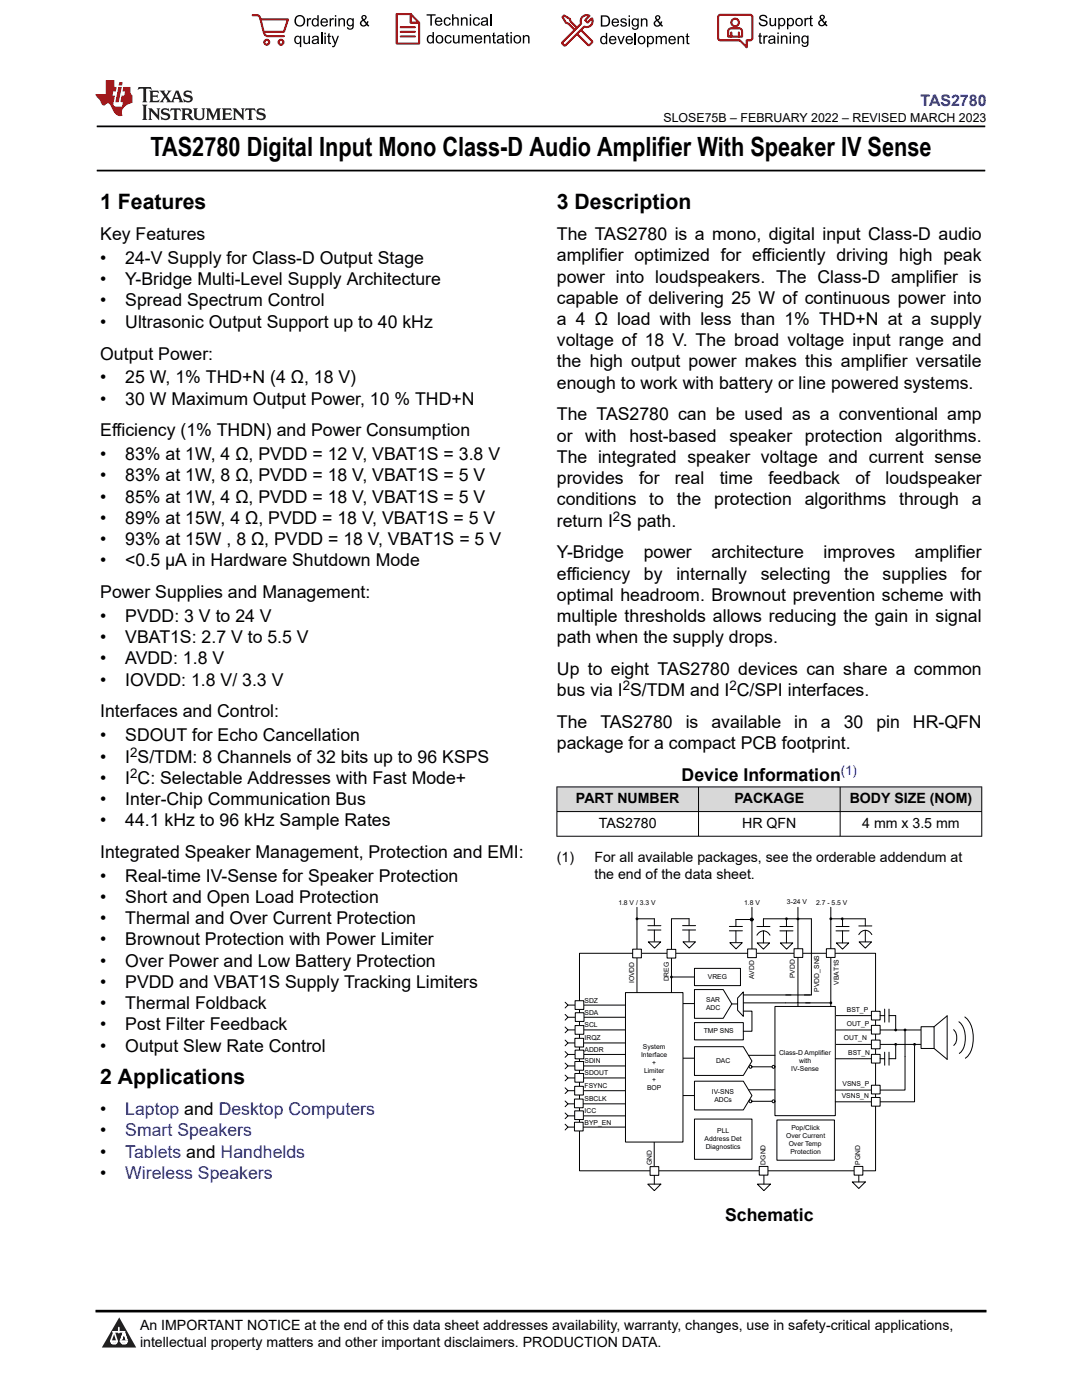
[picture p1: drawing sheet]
<svg xmlns="http://www.w3.org/2000/svg" width="216mm" height="279mm" viewBox="0 0 216 279" stroke-linecap="round" stroke-linejoin="round" font-family="sans-serif">
<defs><g id="words">
<text font-size="5.3" x="30" y="31.2">TAS2780 Digital Input Mono Class-D Audio Amplifier With Speaker IV Sense</text>
<g font-size="4.2">
<text x="20" y="41.8">1 Features</text>
<text x="111.1" y="41.8">3 Description</text>
<text x="20" y="216.4">2 Applications</text>
</g>
<g font-size="3.5">
<text x="20" y="47.9">Key Features</text>
<text x="111.1" y="47.9">The TAS2780 is a mono, digital input Class-D audio</text>
<text x="20" y="52.7">•</text>
<text x="25" y="52.7">24-V Supply for Class-D Output Stage</text>
<text x="111.1" y="52.2">amplifier optimized for efficiently driving high peak</text>
<text x="20" y="56.9">•</text>
<text x="25" y="56.9">Y-Bridge Multi-Level Supply Architecture</text>
<text x="111.1" y="56.4">power into loudspeakers. The Class-D amplifier is</text>
<text x="20" y="61.2">•</text>
<text x="20" y="65.4">•</text>
<text x="25" y="61.2">Spread Spectrum Control</text>
<text x="25" y="65.4">Ultrasonic Output Support up to 40 kHz</text>
<text x="111.1" y="64.9">a 4 Ω load with less than 1% THD+N at a supply</text>
<text x="111.1" y="60.6">capable of delivering 25 W of continuous power into</text>
<text x="20" y="71.7">Output Power:</text>
<text x="111.1" y="69.1">voltage of 18 V. The broad voltage input range and</text>
<text x="20" y="76.5">•</text>
<text x="25" y="76.5">25 W, 1% THD+N (4 Ω, 18 V)</text>
<text x="111.1" y="77.6">enough to work with battery or line powered systems.</text>
<text x="111.1" y="73.3">the high output power makes this amplifier versatile</text>
<text x="20" y="80.7">•</text>
<text x="25" y="80.7">30 W Maximum Output Power, 10 % THD+N</text>
<text x="111.1" y="83.9">The TAS2780 can be used as a conventional amp</text>
<text x="20" y="87.1">Efficiency (1% THDN) and Power Consumption</text>
<text x="111.1" y="88.2">or</text>
<text x="116.8" y="88.2">with</text>
<text x="125.6" y="88.2">host-based</text>
<text x="145.6" y="88.2">speaker</text>
<text x="160.6" y="88.2">protection</text>
<text x="178.6" y="88.2">algorithms.</text>
<text x="20" y="91.9">•</text>
<text x="25" y="91.9">83% at 1W, 4 Ω, PVDD = 12 V, VBAT1S = 3.8 V</text>
<text x="111.1" y="92.4">The integrated speaker voltage and current sense</text>
<text x="20" y="96.1">•</text>
<text x="20" y="100.3">•</text>
<text x="25" y="96.1">83% at 1W, 8 Ω, PVDD = 18 V, VBAT1S = 5 V</text>
<text x="25" y="100.3">85% at 1W, 4 Ω, PVDD = 18 V, VBAT1S = 5 V</text>
<text x="111.1" y="96.6">provides</text>
<text x="111.1" y="100.9">conditions</text>
<text x="127.5" y="96.6">for</text>
<text x="129.6" y="100.9">to</text>
<text x="134.7" y="96.6">real</text>
<text x="135.1" y="100.9">the</text>
<text x="142.5" y="100.9">protection</text>
<text x="143.6" y="96.6">time</text>
<text x="153.3" y="96.6">feedback</text>
<text x="160.6" y="100.9">algorithms</text>
<text x="170.7" y="96.6">of</text>
<text x="176.7" y="96.6">loudspeaker</text>
<text x="179.4" y="100.9">through</text>
<text x="193.9" y="100.9">a</text>
<text x="20" y="104.6">•</text>
<text x="25" y="104.6">89% at 15W, 4 Ω, PVDD = 18 V, VBAT1S = 5 V</text>
<text x="111.1" y="105.1">return I S path.</text>
<text x="20" y="108.8">•</text>
<text x="20" y="113">•</text>
<text x="25" y="108.8">93% at 15W , 8 Ω, PVDD = 18 V, VBAT1S = 5 V</text>
<text x="25" y="113">&lt;0.5 μA in Hardware Shutdown Mode</text>
<text x="111.1" y="111.4">Y-Bridge</text>
<text x="128.4" y="111.4">power</text>
<text x="142" y="111.4">architecture</text>
<text x="164.3" y="111.4">improves</text>
<text x="182.6" y="111.4">amplifier</text>
<text x="20" y="119.4">Power Supplies and Management:</text>
<text x="111.1" y="115.7">efficiency</text>
<text x="111.1" y="119.9">optimal headroom. Brownout prevention scheme with</text>
<text x="128.5" y="115.7">by</text>
<text x="135" y="115.7">internally</text>
<text x="151.8" y="115.7">selecting</text>
<text x="168.5" y="115.7">the</text>
<text x="176.1" y="115.7">supplies</text>
<text x="191.8" y="115.7">for</text>
<text x="20" y="124.1">•</text>
<text x="25" y="124.1">PVDD: 3 V to 24 V</text>
<text x="111.1" y="124.1">multiple thresholds allows reducing the gain in signal</text>
<text x="20" y="128.4">•</text>
<text x="25" y="128.4">VBAT1S: 2.7 V to 5.5 V</text>
<text x="111.1" y="128.4">path when the supply drops.</text>
<text x="20" y="132.6">•</text>
<text x="20" y="136.8">•</text>
<text x="25" y="132.6">AVDD: 1.8 V</text>
<text x="25" y="136.8">IOVDD: 1.8 V/ 3.3 V</text>
<text x="111.1" y="134.7">Up to eight TAS2780 devices can share a common</text>
<text x="20" y="143.2">Interfaces and Control:</text>
<text x="111.1" y="139">bus via I S/TDM and I C/SPI interfaces.</text>
<text x="20" y="147.9">•</text>
<text x="25" y="147.9">SDOUT for Echo Cancellation</text>
<text x="111.1" y="145.3">The</text>
<text x="111.1" y="149.5">package for a compact PCB footprint.</text>
<text x="119.8" y="145.3">TAS2780</text>
<text x="136.8" y="145.3">is</text>
<text x="142" y="145.3">available</text>
<text x="158.5" y="145.3">in</text>
<text x="163.8" y="145.3">a</text>
<text x="168.4" y="145.3">30</text>
<text x="174.9" y="145.3">pin</text>
<text x="182.2" y="145.3">HR-QFN</text>
<text x="20" y="152.2">•</text>
<text x="25" y="152.2">I S/TDM: 8 Channels of 32 bits up to 96 KSPS</text>
<text x="136" y="155.9">Device Information</text>
<text x="20" y="156.4">•</text>
<text x="20" y="160.6">•</text>
<text x="25" y="156.4">I C: Selectable Addresses with Fast Mode+</text>
<text x="25" y="160.6">Inter-Chip Communication Bus</text>
<text x="20" y="164.9">•</text>
<text x="25" y="164.9">44.1 kHz to 96 kHz Sample Rates</text>
<text x="20" y="171.2">Integrated Speaker Management, Protection and EMI:</text>
<text x="20" y="176">•</text>
<text x="25" y="176">Real-time IV-Sense for Speaker Protection</text>
<text x="20" y="180.2">•</text>
<text x="20" y="184.5">•</text>
<text x="25" y="180.2">Short and Open Load Protection</text>
<text x="25" y="184.5">Thermal and Over Current Protection</text>
<text x="20" y="188.7">•</text>
<text x="25" y="188.7">Brownout Protection with Power Limiter</text>
<text x="20" y="192.9">•</text>
<text x="20" y="197.2">•</text>
<text x="25" y="192.9">Over Power and Low Battery Protection</text>
<text x="25" y="197.2">PVDD and VBAT1S Supply Tracking Limiters</text>
<text x="20" y="201.4">•</text>
<text x="25" y="201.4">Thermal Foldback</text>
<text x="20" y="205.6">•</text>
<text x="20" y="209.9">•</text>
<text x="25" y="205.6">Post Filter Feedback</text>
<text x="25" y="209.9">Output Slew Rate Control</text>
<text x="20" y="222.6">•</text>
<text x="20" y="226.8">•</text>
<text x="20" y="231">•</text>
<text x="20" y="235.3">•</text>
<text x="144.7" y="243.8">Schematic</text>
</g>
<g font-size="3.5" fill="#00f">
<text x="25" y="222.6">Laptop and Desktop Computers</text>
<text x="25" y="226.8">Smart Speakers</text>
<text x="25" y="231">Tablets and Handhelds</text>
<text x="25" y="235.3">Wireless Speakers</text>
</g>
<text font-size="3.2" fill="#00f" x="183.7" y="21.1">TAS2780</text>
<g font-size="2.8">
<text x="114.9" y="160.3">PART NUMBER</text>
<text x="146.6" y="160.3">PACKAGE</text>
<text x="169.5" y="160.3">BODY SIZE (NOM)</text>
<text x="119.5" y="165.2">TAS2780</text>
<text x="148.1" y="165.2">HR QFN</text>
<text x="172" y="165.2">4 mm x 3.5 mm</text>
<text x="111.1" y="172">(1)</text>
<text x="118.6" y="172">For all available packages, see the orderable addendum at</text>
<text x="118.6" y="175.4">the end of the data sheet.</text>
<text x="27.9" y="265.5">An IMPORTANT NOTICE at the end of this data sheet addresses availability, warranty, changes, use in safety-critical applications,</text>
<text x="27.9" y="268.9">intellectual property matters and other important disclaimers. PRODUCTION DATA.</text>
</g>
<g font-size="2.6">
<text x="122.3" y="103.9">2</text>
<text x="124.3" y="137.8">2</text>
<text x="145.5" y="137.8">2</text>
<text x="26" y="151">2</text>
<text x="26" y="155.2">2</text>
</g>
<text font-size="2.6" fill="#00f" x="167.8" y="154.7">(1)</text>
<text font-size="2.5" x="132.4" y="24.3">SLOSE75B – FEBRUARY 2022 – REVISED MARCH 2023</text>
<g font-size="1.4">
<text x="123.4" y="180.6">1.8 V / 3.3 V</text>
<text x="148.5" y="180.6">1.8 V</text>
<text x="157" y="180.4">3-24 V</text>
<text x="162.9" y="180.6">2.7 - 5.5 V</text>
<text x="126.5" y="196.3" transform="rotate(-90 126.5 196.3)">IOVDD</text>
<text x="133.5" y="195.9" transform="rotate(-90 133.5 195.9)">DREG</text>
<text x="141.2" y="195.4">VREG</text>
<text x="150.5" y="195.3" transform="rotate(-90 150.5 195.3)">AVDD</text>
<text x="158.6" y="195.3" transform="rotate(-90 158.6 195.3)">PVDD</text>
<text x="163.5" y="197.9" transform="rotate(-90 163.5 197.9)">PVDD_SNS</text>
<text x="167.4" y="196.5" transform="rotate(-90 167.4 196.5)">VBAT1S</text>
<text x="116.6" y="200.1">SDZ</text>
<text x="116.6" y="202.5">SDA</text>
<text x="140.9" y="201.6">ADC</text>
<text x="140.9" y="200">SAR</text>
<text x="169" y="201.9">BST_P</text>
<text x="116.6" y="205">SCL</text>
<text x="116.6" y="207.6">IRQZ</text>
<text x="116.6" y="209.9">ADDR</text>
<text x="128.3" y="209.4">System</text>
<text x="140.4" y="206.2">TMP SNS</text>
<text x="168.4" y="207.6">OUT_N</text>
<text x="169" y="204.8">OUT_P</text>
<text x="116.6" y="214.6">SDOUT</text>
<text x="116.6" y="212.2">SDIN</text>
<text x="127.9" y="211">Interface</text>
<text x="128.5" y="214.2">Limiter</text>
<text x="130.1" y="212.6">+</text>
<text x="130.1" y="215.8">+</text>
<text x="142.9" y="212.2">DAC</text>
<text x="155.4" y="210.5">Class-D Amplifier</text>
<text x="157.9" y="213.8">IV-Sense</text>
<text x="159.5" y="212.2">with</text>
<text x="169.3" y="210.5">BST_N</text>
<text x="116.6" y="217.2">FSYNC</text>
<text x="116.6" y="219.8">SBCLK</text>
<text x="129.1" y="217.5">BOP</text>
<text x="142.1" y="218.2">IV-SNS</text>
<text x="142.5" y="219.9">ADCs</text>
<text x="168" y="219.1">VSNS_N</text>
<text x="168.1" y="216.8">VSNS_P</text>
<text x="116.6" y="222.2">ICC</text>
<text x="116.6" y="224.4">BYP_EN</text>
<text x="140.6" y="227.8">Address Det</text>
<text x="143.1" y="226.1">PLL</text>
<text x="156.9" y="227.1">Over Current</text>
<text x="157.9" y="225.5">Pop/Click</text>
<text x="130" y="232.5" transform="rotate(-90 130 232.5)">GND</text>
<text x="140.8" y="229.4">Diagnostics</text>
<text x="152.7" y="232.4" transform="rotate(-90 152.7 232.4)">DGND</text>
<text x="157.4" y="228.7">Over Temp</text>
<text x="157.7" y="230.4">Protection</text>
<text x="171.6" y="232.5" transform="rotate(-90 171.6 232.5)">PGND</text>
</g>
</g></defs>
<path d="M19.3 25.2h177.3M19.3 34h177.3" fill="none" stroke="#000" stroke-width=".35"/>
<g fill="#d8d8d8">
<path d="M111.1 157h84.8v5h-84.8z" fill-rule="evenodd"/>
<path d="M111.2 157.1h28.1v4.8h-28.1z" fill-rule="evenodd"/>
<path d="M139.4 157.1h28.2v4.8h-28.2z" fill-rule="evenodd"/>
<path d="M167.7 157.1h28.1v4.8h-28.1z" fill-rule="evenodd"/>
</g>
<g fill="none" stroke="#000" stroke-width=".2">
<path d="M111.1 157h84.9M111.1 157v10M139.4 157v10M167.6 157v10M195.9 157v10M111.1 162h84.9M111.1 166.9h84.9M115.6 190.2h59.1v43.5h-59.1zM115.6 215.1h9.2M115.6 217.7h9.2M136.3 218.6h2.3M136.3 200.3h2.3"/>
<path d="M166.7 202.7h8.9M115.6 220.3h9.2M129.3 236.3h2.6l-1.3 1.3zM130.5 227.9v6.2M130.6 234.1v2.2M151.1 236.3h2.6l-1.3 1.3zM152.4 234.1v2.2M170.1 235.9h2.6l-1.3 1.3zM171.4 233.7v2.2"/>
</g>
<circle cx="115.6" cy="215.1" r=".57" fill="#fff"/>
<g fill="none" stroke="#000" stroke-width=".2">
<path d="M136.3 211.2h2.3M166.7 205.6h17M166.7 208.4h17"/>
<circle cx="115.6" cy="215.1" r=".57"/>
</g>
<circle cx="174.8" cy="205.6" r=".57" fill="#fff"/>
<circle cx="174.8" cy="205.6" r=".57" fill="none" stroke="#000" stroke-width=".2"/>
<circle cx="174.8" cy="208.4" r=".57" fill="#fff"/>
<circle cx="174.8" cy="208.4" r=".57" fill="none" stroke="#000" stroke-width=".2"/>
<path d="M154.6 200.9h12.1v21.8h-12.1z" fill-rule="evenodd" fill="#fff"/>
<path d="M154.6 200.9h12.1v21.8h-12.1z" fill="none" stroke="#000" stroke-width=".2"/>
<circle cx="130.5" cy="233.7" r=".57" fill="#fff"/>
<g fill="none" stroke="#000" stroke-width=".2">
<path d="M115.6 200.6h9.2"/>
<circle cx="130.5" cy="233.7" r=".57"/>
</g>
<circle cx="115.6" cy="200.6" r=".57" fill="#fff"/>
<g fill="none" stroke="#000" stroke-width=".2">
<path d="M112.8 200l.5 .6-.5 .6M113.3 200.6h1.8"/>
<circle cx="115.6" cy="200.6" r=".57"/>
</g>
<circle cx="171.3" cy="233.7" r=".57" fill="#fff"/>
<circle cx="171.3" cy="233.7" r=".57" fill="none" stroke="#000" stroke-width=".2"/>
<path d="M138.6 208.9h9.7l1.7 2.9-1.7 2.8h-9.7z" fill-rule="evenodd" fill="#fff"/>
<path d="M138.6 208.9h9.7l1.7 2.9-1.7 2.8h-9.7z" fill="none" stroke="#000" stroke-width=".2"/>
<circle cx="149.8" cy="212.9" r=".29" fill="#fff"/>
<g fill="none" stroke="#000" stroke-width=".2">
<path d="M149.4 210.6h5.2M150 212.9h4.1"/>
<circle cx="149.8" cy="212.9" r=".29"/>
</g>
<circle cx="154.3" cy="212.9" r=".29" fill="#fff"/>
<circle cx="154.3" cy="212.9" r=".29" fill="none" stroke="#000" stroke-width=".2"/>
<path d="M124.8 198.1h11.5v29.8h-11.5z" fill-rule="evenodd" fill="#fff"/>
<path d="M124.8 198.1h11.5v29.8h-11.5zM152.3 183.4h4.3M159.2 181.1v2.3M159.2 183.7v17.2" fill="none" stroke="#000" stroke-width=".2"/>
<g fill="#000">
<circle cx="156.9" cy="183.4" r=".28"/>
<circle cx="159.2" cy="183.4" r=".28"/>
</g>
<circle cx="159.2" cy="190.2" r=".57" fill="#fff"/>
<g fill="none" stroke="#000" stroke-width=".2">
<path d="M156.9 183.4h5"/>
<circle cx="159.2" cy="190.2" r=".57"/>
</g>
<path d="M138.6 197.5h5.7l1.7 2.9-1.7 2.8h-5.7z" fill-rule="evenodd" fill="#fff"/>
<path d="M138.6 197.5h5.7l1.7 2.9-1.7 2.8h-5.7z" fill="none" stroke="#000" stroke-width=".2"/>
<path d="M148.3 198v4.8l-1.1-1.2v-2.4z" fill-rule="evenodd" fill="#fff"/>
<path d="M148.3 198v4.8l-1.1-1.2v-2.4zM146 200.4h1.2" fill="none" stroke="#000" stroke-width=".2"/>
<path d="M138.6 204.1h9.7v3.4h-9.7z" fill-rule="evenodd" fill="#fff"/>
<path d="M138.6 204.1h9.7v3.4h-9.7zM148.3 201.8h1.7v4h-1.7" fill="none" stroke="#000" stroke-width=".2"/>
<path d="M138.6 223.3h11.4v8.1h-11.4z" fill-rule="evenodd" fill="#fff"/>
<path d="M115.6 212.7h9.2M138.6 223.3h11.4v8.1h-11.4z" fill="none" stroke="#000" stroke-width=".2"/>
<circle cx="115.6" cy="212.7" r=".57" fill="#fff"/>
<circle cx="115.6" cy="212.7" r=".57" fill="none" stroke="#000" stroke-width=".2"/>
<path d="M138.6 215.8h9.7l1.7 2.8-1.7 2.9h-9.7z" fill-rule="evenodd" fill="#fff"/>
<path d="M138.6 215.8h9.7l1.7 2.8-1.7 2.9h-9.7z" fill="none" stroke="#000" stroke-width=".2"/>
<circle cx="149.8" cy="219.8" r=".29" fill="#fff"/>
<g fill="none" stroke="#000" stroke-width=".2">
<path d="M149.4 217.5h5.2M150 219.8h4.1"/>
<circle cx="149.8" cy="219.8" r=".29"/>
</g>
<circle cx="154.3" cy="219.8" r=".29" fill="#fff"/>
<g fill="none" stroke="#000" stroke-width=".2">
<path d="M115.6 203h9.2"/>
<circle cx="154.3" cy="219.8" r=".29"/>
</g>
<circle cx="115.6" cy="203" r=".57" fill="#fff"/>
<g fill="none" stroke="#000" stroke-width=".2">
<path d="M115.6 205.5h9.2M115.6 208.1h9.2"/>
<circle cx="115.6" cy="203" r=".57"/>
</g>
<circle cx="115.6" cy="208.1" r=".57" fill="#fff"/>
<g fill="none" stroke="#000" stroke-width=".2">
<path d="M180.6 205.8v11.7h-5.7M182.5 208.7v11.2h-15.8"/>
<circle cx="115.6" cy="208.1" r=".57"/>
</g>
<g fill="#000">
<circle cx="180.6" cy="205.6" r=".28"/>
<circle cx="182.5" cy="208.4" r=".28"/>
</g>
<circle cx="127.1" cy="190.2" r=".57" fill="#fff"/>
<g fill="none" stroke="#000" stroke-width=".2">
<path d="M127.1 183.4v6.3M127.1 190.9v7.2"/>
<circle cx="127.1" cy="190.2" r=".57"/>
</g>
<circle cx="174.8" cy="202.7" r=".57" fill="#fff"/>
<g fill="none" stroke="#000" stroke-width=".2">
<path d="M175.6 211.3h-8.9M178.7 202.7v2.6"/>
<circle cx="174.8" cy="202.7" r=".57"/>
</g>
<circle cx="178.7" cy="205.6" r=".28" fill="#000"/>
<circle cx="174.8" cy="211.3" r=".57" fill="#fff"/>
<g fill="none" stroke="#000" stroke-width=".2">
<path d="M115.6 210.4h9.2M178.7 208.7v2.6"/>
<circle cx="174.8" cy="211.3" r=".57"/>
</g>
<circle cx="178.7" cy="208.4" r=".28" fill="#000"/>
<circle cx="115.6" cy="210.4" r=".57" fill="#fff"/>
<g fill="none" stroke="#000" stroke-width=".2">
<path d="M115.6 222.7h9.2"/>
<circle cx="115.6" cy="210.4" r=".57"/>
</g>
<circle cx="115.6" cy="222.7" r=".57" fill="#fff"/>
<g fill="none" stroke="#000" stroke-width=".2">
<path d="M115.6 224.9h9.2"/>
<circle cx="115.6" cy="222.7" r=".57"/>
</g>
<circle cx="115.6" cy="224.9" r=".57" fill="#fff"/>
<g fill="none" stroke="#000" stroke-width=".2">
<path d="M127.1 181.1v2.1"/>
<circle cx="115.6" cy="224.9" r=".57"/>
</g>
<circle cx="127.1" cy="183.4" r=".28" fill="#000"/>
<circle cx="134" cy="190.2" r=".57" fill="#fff"/>
<g fill="none" stroke="#000" stroke-width=".2">
<path d="M134 183.4v6.3M134 190.8v7.3M134.3 195h4.3"/>
<circle cx="134" cy="190.2" r=".57"/>
</g>
<circle cx="134" cy="195" r=".28" fill="#000"/>
<path d="M138.6 193.3h9.2v3.4h-9.2z" fill-rule="evenodd" fill="#fff"/>
<path d="M138.6 193.3h9.2v3.4h-9.2z" fill="none" stroke="#000" stroke-width=".2"/>
<circle cx="150" cy="190.2" r=".57" fill="#fff"/>
<g fill="none" stroke="#000" stroke-width=".2">
<path d="M148.3 198.6h9.5M165.8 181.1v2.3M165.8 183.6v17.2M112.8 202.4l.5 .6-.5 .6M112.8 205l.5 .5-.5 .6M112.8 207.6l.5 .5-.5 .6M112.8 209.9l.5 .5-.5 .6M112.8 212.2l.5 .5-.5 .6M112.8 214.6l.5 .5-.5 .6M112.8 217.1l.5 .6-.5 .5M112.8 219.7l.5 .6-.5 .6M113.3 203h1.8"/>
<path d="M113.3 205.5h1.8M113.3 208.1h1.8M113.3 210.4h1.8M113.3 212.7h1.8M113.3 215.1h1.8M113.3 217.7h1.8M112.8 222.1l.5 .6-.5 .6M112.8 224.4l.5 .5-.5 .6M113.3 220.3h1.8M113.3 222.7h1.8M113.3 224.9h1.8"/>
<circle cx="150" cy="190.2" r=".57"/>
</g>
<circle cx="165.8" cy="183.4" r=".28" fill="#000"/>
<circle cx="165.8" cy="190.2" r=".57" fill="#fff"/>
<g fill="none" stroke="#000" stroke-width=".2">
<path d="M165.8 183.4h2.3M168.4 183.4h4.3"/>
<circle cx="165.8" cy="190.2" r=".57"/>
</g>
<circle cx="168.1" cy="183.4" r=".28" fill="#000"/>
<path d="M155 223.5h11.5v8h-11.5z" fill-rule="evenodd" fill="#fff"/>
<g fill="none" stroke="#000" stroke-width=".2">
<path d="M146.8 183.5h3.2M150 181.1v8.6M156.8 198.6h4.9M160.5 198.6h1.4M161.9 183.4v15.2M148.4 200.1h13.3M160.8 200.1h4.7M155 223.5h11.5v8h-11.5z"/>
<circle cx="150" cy="183.5" r=".29"/>
</g>
<g fill="#000">
<circle cx="150" cy="183.5" r=".29"/>
<circle cx="165.8" cy="200.1" r=".28"/>
</g>
<circle cx="152.4" cy="233.6" r=".57" fill="#fff"/>
<g fill="none" stroke="#000" stroke-width=".2">
<path d="M166.7 217.5h7.3"/>
<circle cx="152.4" cy="233.6" r=".57"/>
</g>
<path d="M183.8 204.9h2.6v4.3h-2.6z" fill-rule="evenodd" fill="#fff"/>
<path d="M183.8 204.9h2.6v4.3h-2.6zM186.4 204.9l2.6-2.2v8.7l-2.6-2.2M190.2 205.5a2.24 2.24 0 0 1 .1 3.2M191.3 203.9l.2 .2a4.8 4.8 0 0 1 .2 5.9l-.3 .3M192.5 202.9l.1 .1a4.8 4.8 0 0 1 1.6 4.1 4.3 4.3 0 0 1-1.6 4.1" fill="none" stroke="#000" stroke-width=".2"/>
<path d="M126.2 189.4h1.8v1.8h-1.8z" fill-rule="evenodd" fill="#fff"/>
<path d="M126.2 189.4h1.8v1.8h-1.8z" fill="none" stroke="#000" stroke-width=".2"/>
<path d="M133.1 189.5h1.7v1.7h-1.7z" fill-rule="evenodd" fill="#fff"/>
<path d="M133.1 189.5h1.7v1.7h-1.7z" fill="none" stroke="#000" stroke-width=".2"/>
<path d="M149.2 189.4h1.7v1.7h-1.7z" fill-rule="evenodd" fill="#fff"/>
<path d="M149.2 189.4h1.7v1.7h-1.7z" fill="none" stroke="#000" stroke-width=".2"/>
<path d="M158.4 189.3h1.8v1.8h-1.8z" fill-rule="evenodd" fill="#fff"/>
<path d="M158.4 189.3h1.8v1.8h-1.8z" fill="none" stroke="#000" stroke-width=".2"/>
<path d="M164.9 189.3h1.7v1.8h-1.7z" fill-rule="evenodd" fill="#fff"/>
<path d="M164.9 189.3h1.7v1.8h-1.7z" fill="none" stroke="#000" stroke-width=".2"/>
<path d="M173.9 201.8h1.7v1.8h-1.7z" fill-rule="evenodd" fill="#fff"/>
<path d="M173.9 201.8h1.7v1.8h-1.7z" fill="none" stroke="#000" stroke-width=".2"/>
<path d="M173.9 204.6h1.7v1.8h-1.7z" fill-rule="evenodd" fill="#fff"/>
<path d="M173.9 204.6h1.7v1.8h-1.7z" fill="none" stroke="#000" stroke-width=".2"/>
<path d="M173.9 207.6h1.7v1.7h-1.7z" fill-rule="evenodd" fill="#fff"/>
<path d="M173.9 207.6h1.7v1.7h-1.7z" fill="none" stroke="#000" stroke-width=".2"/>
<path d="M173.9 210.4h1.7v1.8h-1.7z" fill-rule="evenodd" fill="#fff"/>
<path d="M173.9 210.4h1.7v1.8h-1.7z" fill="none" stroke="#000" stroke-width=".2"/>
<path d="M114.8 199.7h1.7v1.8h-1.7z" fill-rule="evenodd" fill="#fff"/>
<path d="M114.8 199.7h1.7v1.8h-1.7z" fill="none" stroke="#000" stroke-width=".2"/>
<path d="M114.8 202.1h1.7v1.7h-1.7z" fill-rule="evenodd" fill="#fff"/>
<path d="M114.8 202.1h1.7v1.7h-1.7z" fill="none" stroke="#000" stroke-width=".2"/>
<path d="M114.8 204.7h1.7v1.7h-1.7z" fill-rule="evenodd" fill="#fff"/>
<path d="M114.8 204.7h1.7v1.7h-1.7z" fill="none" stroke="#000" stroke-width=".2"/>
<path d="M114.7 207.2h1.7v1.8h-1.7z" fill-rule="evenodd" fill="#fff"/>
<path d="M114.7 207.2h1.7v1.8h-1.7z" fill="none" stroke="#000" stroke-width=".2"/>
<path d="M114.8 209.6h1.7v1.7h-1.7z" fill-rule="evenodd" fill="#fff"/>
<path d="M114.8 209.6h1.7v1.7h-1.7z" fill="none" stroke="#000" stroke-width=".2"/>
<path d="M114.7 211.8h1.7v1.8h-1.7z" fill-rule="evenodd" fill="#fff"/>
<path d="M114.7 211.8h1.7v1.8h-1.7z" fill="none" stroke="#000" stroke-width=".2"/>
<path d="M114.7 214.2h1.7v1.8h-1.7z" fill-rule="evenodd" fill="#fff"/>
<path d="M114.7 214.2h1.7v1.8h-1.7z" fill="none" stroke="#000" stroke-width=".2"/>
<path d="M114.7 216.8h1.7v1.7h-1.7z" fill-rule="evenodd" fill="#fff"/>
<path d="M114.7 216.8h1.7v1.7h-1.7z" fill="none" stroke="#000" stroke-width=".2"/>
<path d="M114.6 219.3h1.8v1.8h-1.8z" fill-rule="evenodd" fill="#fff"/>
<path d="M114.6 219.3h1.8v1.8h-1.8z" fill="none" stroke="#000" stroke-width=".2"/>
<path d="M114.7 221.7h1.7v1.7h-1.7z" fill-rule="evenodd" fill="#fff"/>
<path d="M114.7 221.7h1.7v1.7h-1.7z" fill="none" stroke="#000" stroke-width=".2"/>
<path d="M114.6 224h1.8v1.7h-1.8z" fill-rule="evenodd" fill="#fff"/>
<path d="M114.6 224h1.8v1.7h-1.8z" fill="none" stroke="#000" stroke-width=".2"/>
<path d="M173.9 216.6h1.7v1.7h-1.7z" fill-rule="evenodd" fill="#fff"/>
<path d="M173.9 216.6h1.7v1.7h-1.7z" fill="none" stroke="#000" stroke-width=".2"/>
<path d="M173.9 219h1.7v1.8h-1.7z" fill-rule="evenodd" fill="#fff"/>
<g fill="none" stroke="#000" stroke-width=".2">
<path d="M127.1 183.4h3.5v1.3M129.3 185.6h2.6M129.3 184.7h2.6M129.4 188h2.4l-1.2 1.2zM130.6 185.6v2.3M134 183.4h3.5v1.3M136.2 185.6h2.6M136.2 184.7h2.6M136.3 188h2.5l-1.3 1.2zM137.5 185.6v2.2M145.5 185.8h2.6M145.5 184.9h2.6"/>
<path d="M145.6 188.1h2.5l-1.2 1.3zM146.8 183.5v1.4M146.8 185.8v2.2M151 186.6a1.41 1.41 0 0 1 1.3-.8 1.41 1.41 0 0 1 1.3 .8M151 184.9h2.6M151.1 188.2h2.5l-1.3 1.2zM152.3 183.4v1.5M152.3 185.8v2.4M155.6 185.8h2.6M155.6 184.9h2.6M155.7 188.2h2.5l-1.2 1.2zM156.9 183.4v1.5"/>
<path d="M156.9 185.8v2.4M166.9 188.2h2.5l-1.3 1.2zM171.4 188h2.5l-1.2 1.2zM172.7 183.4v1.4M172.7 185.7v2.3M174 184.8h-2.6M174 186.5a1.41 1.41 0 0 0-1.3-.8 1.41 1.41 0 0 0-1.3 .8M173.9 219h1.7v1.8h-1.7zM176.5 201.4v2.6M176.5 202.7h-.9M177.4 201.4v2.6M178.7 202.7h-1.3"/>
</g>
<path d="M129.7 232.8h1.8v1.8h-1.8z" fill-rule="evenodd" fill="#fff"/>
<path d="M129.7 232.8h1.8v1.8h-1.8z" fill="none" stroke="#000" stroke-width=".2"/>
<path d="M151.5 232.8h1.7v1.7h-1.7z" fill-rule="evenodd" fill="#fff"/>
<path d="M151.5 232.8h1.7v1.7h-1.7z" fill="none" stroke="#000" stroke-width=".2"/>
<path d="M170.4 232.8h1.8v1.7h-1.8z" fill-rule="evenodd" fill="#fff"/>
<path d="M166.8 185.8h2.6M166.8 184.9h2.6M168.1 183.4v1.5M168.1 185.8v2.4M176.5 210v2.6M176.5 211.3h-.9M177.4 210v2.6M178.7 211.3h-1.3M170.4 232.8h1.8v1.7h-1.8z" fill="none" stroke="#000" stroke-width=".2"/>
<path d="M0 0h215.9v23.8h-215.9z" fill-rule="evenodd" fill="#fff"/>
<path d="M27.7 17.4l-.2 .6 .5-.3h.6v.1v2.2l-.2 .4h1l-.2-.4v-2.2v-.1h.5l.5 .3-.1-.6zM29.8 18.1l.2 .4v1.5l-.2 .4h1.9l.1-.6a1.08 1.08 0 0 1-1.3 .2v-.7h.6l.4 .2v-.6l-.4 .2h-.6v-.6l.2-.1a1 1 0 0 1 1 .2l-.1-.5zM31.8 18.1l1 1.1-1 1.2h.9l-.2-.2 .4-.7 .5 .7-.2 .2h1.6l-.2-.2 .1-.4h1l.1 .4-.1 .2h.9l-.2-.3-.8-2h-.5l-1 2.2-.8-1.1 .9-1.1h-.8l.2 .2-.5 .7-.3-.7 .1-.2zM35.2 18.5l.4 1h-.8zM36.8 18.2a.65 .65 0 0 0-.2 .7 .65 .65 0 0 0 .6 .5l.7 .2 .1 .2a.79 .79 0 0 1-.7 .4 .79 .79 0 0 1-.7-.5l.1 .7 .2-.1a.93 .93 0 0 0 1.1 .1 .93 .93 0 0 0 .4-1 1.46 1.46 0 0 0-1.2-.6l-.1-.3a1.09 1.09 0 0 1 1.2 .2l-.2-.6-.1 .1-.6-.2zM28.4 20.9l.2 .4v2.3l-.2 .3h1l-.2-.3v-2.3l.2-.4zM29.6 21.6l.2 .4v1.6l-.2 .3h.8l-.3-.3v-1.4l1.7 1.8v-2l.2-.4h-.8l.2 .2 .1 1.1-1.2-1.3zM32.3 21.8a.65 .65 0 0 0-.2 .7 .65 .65 0 0 0 .7 .4l.6 .2 .1 .2a.79 .79 0 0 1-.7 .4 .79 .79 0 0 1-.7-.5l.1 .7 .2-.1a.93 .93 0 0 0 1.1 .1 .93 .93 0 0 0 .4-.9 1.46 1.46 0 0 0-1.2-.6l-.1-.4a1.09 1.09 0 0 1 1.2 .2l-.2-.6-.1 .1-.6-.1zM34.1 21.6l-.1 .7a.63 .63 0 0 1 .7-.4l.1 1.7-.3 .3h1l-.2-.3v-1.7a.66 .66 0 0 1 .8 .4l-.1-.7zM36.2 21.6l.2 .4v1.6l-.2 .3h.9l-.2-.2v-.7h.5l.1 .2a.79 .79 0 0 0 1.2 .6l-1-.9a.61 .61 0 0 0 .6-.6 .61 .61 0 0 0-.5-.6zM36.9 21.9h.2a.47 .47 0 0 1 .5 .1 .47 .47 0 0 1 .1 .5l-.2 .2h-.6zM38.5 21.6l.2 .2a2.27 2.27 0 0 0 .4 2 1.04 1.04 0 0 0 1.7-.7v-1.3l.2-.2h-.8l.2 .4v1.1a.6 .6 0 0 1-.6 .6 .6 .6 0 0 1-.6-.6v-1.1l.3-.4zM41.1 21.6l.2 .4v1.6l-.2 .3h.7l-.2-.3v-1.5l.9 1.9 .8-1.9v1.5l-.2 .3h1l-.3-.3v-1.6l.3-.4h-.8l-.7 1.5-.7-1.5zM44.3 21.6l.2 .4v1.6l-.2 .3h1.9l.1-.5a1.09 1.09 0 0 1-1.3 .1v-.6h.6l.4 .1v-.6l-.4 .2h-.6v-.6l.2-.1a1.01 1.01 0 0 1 1 .3l-.1-.6zM46.4 21.6l.3 .4v1.6l-.3 .3h.8l-.2-.3v-1.4l1.6 1.8v-2l.2-.4h-.7l.2 .2v1.1l-1.2-1.3zM49 21.6l-.1 .7a.63 .63 0 0 1 .8-.4v1.7l-.3 .3h1l-.2-.3v-1.7a.66 .66 0 0 1 .8 .4l-.1-.7zM51.4 21.8a.65 .65 0 0 0-.2 .7 .65 .65 0 0 0 .6 .4l.6 .2 .2 .2a.79 .79 0 0 1-.8 .4 .79 .79 0 0 1-.6-.5l.1 .7 .2-.1a.93 .93 0 0 0 1 .1 .93 .93 0 0 0 .5-.9 1.46 1.46 0 0 0-1.3-.6l-.1-.4a1.09 1.09 0 0 1 1.3 .2l-.2-.6-.2 .1-.5-.1z" fill="#231f20"/>
<path d="M21.1 16v2.8h-2.1l.1 .3 .9 1a.95 .95 0 0 0 .9 .9 .59 .59 0 0 1 .6-.4 .59 .59 0 0 1 .5 .4l.4 .8a1.59 1.59 0 0 0 2.1 1.3 1.61 1.61 0 0 1 1-2.2l1-.4-.1-1.5a1.59 1.59 0 0 1-.4-1.6h-1.4l-.2 .9h.5l-.1 .8h-.5l-.2 1v.2l.4 .1-.2 .9h-.6a.73 .73 0 0 1-1.1-.7l.3-1.5h-.5l.2-.8h.5l.2-.9h-.5v-1.4zM23.6 17.4l-.6 3h.7l.6-3zM23.8 16.4l-.1 .7h.7l.1-.7z" fill="#ed1c24"/>
<g fill="#000">
<path d="M58.7 4.2a1.15 1.15 0 0 1 2.3 0 1.15 1.15 0 0 1-2.3 0zM59.3 3.5a.89 .89 0 0 0-.2 1.1 .89 .89 0 0 0 1.1 .4 .88 .88 0 0 0 .3-1.3 .88 .88 0 0 0-1.2-.2z" fill-rule="evenodd"/>
<path d="M58.9 7.3l.5-.2 .5 .3v-.3h.2v2.3h-.3v-.8a.74 .74 0 0 1-.9 0 .74 .74 0 0 1-.2-1zM59.1 7.5a.57 .57 0 0 0-.1 .7 .57 .57 0 0 0 .7 .2 .57 .57 0 0 0 .2-.7 .57 .57 0 0 0-.8-.2z" fill-rule="evenodd"/>
<path d="M61.2 3.6h.3v.3l.2-.2 .3-.1 .1 .1-.1 .3a.36 .36 0 0 0-.4 0 .36 .36 0 0 0-.1 .4v.9h-.3z" fill-rule="evenodd"/>
<path d="M60.5 7.1h.3v.9a.41 .41 0 0 0 .4 .6 .41 .41 0 0 0 .4-.6v-.9h.3v1.7h-.3v-.3a.58 .58 0 0 1-.7 .3 .58 .58 0 0 1-.4-.6z" fill-rule="evenodd"/>
<path d="M62.4 3.8l.5-.2 .4 .2v-.8h.3v2.3h-.3v-.2a.75 .75 0 0 1-1-.1 .75 .75 0 0 1 0-1zM62.6 4a.57 .57 0 0 0-.1 .7 .57 .57 0 0 0 .7 .2 .57 .57 0 0 0 .1-.7 .57 .57 0 0 0-.7-.2z" fill-rule="evenodd"/>
<path d="M62.4 7.3a.74 .74 0 0 1 .9-.1 .74 .74 0 0 1 .3 .9l.1 .7h-.3v-.2a.57 .57 0 0 1-.9 .2 .57 .57 0 0 1-.1-.8l.9-.3a.41 .41 0 0 0-.3-.4 .41 .41 0 0 0-.5 .4l-.3-.1zM62.6 8.2a.35 .35 0 0 0 .1 .5 .35 .35 0 0 0 .5-.3l.1-.4z" fill-rule="evenodd"/>
<path d="M64.7 6.5h.3v.3h-.3zM64.7 7.1h.3v1.7h-.3z" fill-rule="evenodd"/>
<path d="M64.2 3.8a.76 .76 0 0 1 .9-.1 .76 .76 0 0 1 .3 .8h-1.2a.47 .47 0 0 0 .4 .6 .47 .47 0 0 0 .5-.4l.3 .1a.82 .82 0 0 1-1.2 .3 .82 .82 0 0 1 0-1.3zM64.4 4l-.2 .3h.9l-.2-.4z" fill-rule="evenodd"/>
<path d="M65.8 3.6h.2v.3l.2-.2 .3-.1 .2 .1-.1 .3a.36 .36 0 0 0-.5 0 .36 .36 0 0 0 0 .4v.9h-.3z" fill-rule="evenodd"/>
<path d="M65.5 6.7l.3-.1v.5h.2v.3h-.2v.9v.2h.2l.1 .3a.41 .41 0 0 1-.5-.1 .41 .41 0 0 1-.1-.4v-.9h-.2v-.3h.2z" fill-rule="evenodd"/>
<path d="M66.1 7.1h.3l.5 1.4 .5-1.4h.2l-.6 1.7a.57 .57 0 0 1-.7 .6v-.3a.37 .37 0 0 0 .5-.3z" fill-rule="evenodd"/>
<path d="M66.8 3h.3v.3h-.3zM66.8 3.6h.3v1.7h-.3z" fill-rule="evenodd"/>
<path d="M67.5 3.6h.3v.3a.58 .58 0 0 1 .7-.3 .58 .58 0 0 1 .3 .7v1h-.2v-1a.4 .4 0 0 0-.5-.5 .4 .4 0 0 0-.3 .6v.9h-.3z" fill-rule="evenodd"/>
<path d="M69.3 3.8l.6-.2 .4 .2v-.2h.3v1.5a.71 .71 0 0 1-.5 .8 .71 .71 0 0 1-.9-.5h.3a.46 .46 0 0 0 .6 .3 .46 .46 0 0 0 .2-.6 .78 .78 0 0 1-1.1-.2 .78 .78 0 0 1 .1-1.1zM69.6 4a.53 .53 0 0 0-.1 .8 .53 .53 0 0 0 .8 0 .54 .54 0 0 0 0-.7 .54 .54 0 0 0-.7-.1z" fill-rule="evenodd"/>
<path d="M72.2 3.1a.53 .53 0 0 1 .9 .1 .53 .53 0 0 1-.4 .8l.5 .5 .1-.3 .2 .1-.2 .5 .4 .3-.2 .2-.3-.3a.71 .71 0 0 1-1.2 .1 .71 .71 0 0 1 .3-1.1l-.2-.5zM72.3 3.5a.3 .3 0 0 0 .6 0 .3 .3 0 0 0-.6 0zM72.3 4.3a.45 .45 0 0 0 0 .7 .45 .45 0 0 0 .7-.2l-.5-.6z" fill-rule="evenodd"/>
<path d="M85.1 2.8h1.8v.3h-.7v2h-.3v-2h-.8z" fill-rule="evenodd"/>
<path d="M85.3 7.2l.6-.2 .4 .2v-.8h.3v2.3h-.3v-.2a.76 .76 0 0 1-1-.1 .76 .76 0 0 1-.1-1zM85.6 7.4a.58 .58 0 0 0-.1 .7 .58 .58 0 0 0 .7 .2 .58 .58 0 0 0 .1-.7 .58 .58 0 0 0-.7-.2z" fill-rule="evenodd"/>
<path d="M87.2 7.2a.81 .81 0 0 1 1.1 .1 .81 .81 0 0 1-.1 1.2 .81 .81 0 0 1-1.2-.2v-.7zM87.3 7.4a.57 .57 0 0 0 0 .8 .57 .57 0 0 0 .8 0 .57 .57 0 0 0 0-.7 .57 .57 0 0 0-.8-.1z" fill-rule="evenodd"/>
<path d="M87 3.7a.77 .77 0 0 1 .9-.2 .77 .77 0 0 1 .4 .9h-1.3a.48 .48 0 0 0 .4 .5 .48 .48 0 0 0 .6-.3h.3a.83 .83 0 0 1-1.3 .4 .83 .83 0 0 1 0-1.3zM87.2 3.8l-.1 .3h.9l-.3-.4z" fill-rule="evenodd"/>
<path d="M88.7 3.7a.7 .7 0 0 1 1.2 .3h-.2a.45 .45 0 0 0-.6-.3 .45 .45 0 0 0-.3 .6 .45 .45 0 0 0 .3 .6 .45 .45 0 0 0 .6-.4l.3 .1a.76 .76 0 0 1-1.1 .5 .76 .76 0 0 1-.3-1.1z" fill-rule="evenodd"/>
<path d="M88.9 7.2a.7 .7 0 0 1 1.2 .3h-.3a.45 .45 0 0 0-.5-.3 .45 .45 0 0 0-.3 .6 .45 .45 0 0 0 .3 .6 .45 .45 0 0 0 .6-.3h.2a.76 .76 0 0 1-1 .5 .76 .76 0 0 1-.3-1.1z" fill-rule="evenodd"/>
<path d="M90.2 2.8h.3v.9a.59 .59 0 0 1 .7-.2 .59 .59 0 0 1 .3 .6v1h-.2v-1a.4 .4 0 0 0-.5-.4 .4 .4 0 0 0-.3 .5v.9h-.3z" fill-rule="evenodd"/>
<path d="M90.4 7h.3v.9a.41 .41 0 0 0 .4 .6 .41 .41 0 0 0 .3-.6v-.9h.3v1.7h-.2v-.3a.58 .58 0 0 1-.7 .3 .58 .58 0 0 1-.4-.7z" fill-rule="evenodd"/>
<path d="M92 3.5h.2v.2a.59 .59 0 0 1 .7-.3 .59 .59 0 0 1 .4 .7v1h-.3v-1a.41 .41 0 0 0-.4-.4 .41 .41 0 0 0-.4 .5v.9h-.2z" fill-rule="evenodd"/>
<path d="M92.1 7h.3v.3a.56 .56 0 0 1 1 0 .54 .54 0 0 1 .6-.3 .54 .54 0 0 1 .4 .5v1.2h-.3v-1.1a.34 .34 0 0 0-.3-.4 .34 .34 0 0 0-.4 .3v1.2h-.3v-1.1a.38 .38 0 0 0-.5-.3 .38 .38 0 0 0-.2 .5v.9h-.3z" fill-rule="evenodd"/>
<path d="M93.7 2.8h.3v.4h-.3zM93.7 3.5h.3v1.6h-.3z" fill-rule="evenodd"/>
<path d="M94.6 3.7a.7 .7 0 0 1 1.2 .3h-.3a.45 .45 0 0 0-.6-.3 .45 .45 0 0 0-.3 .6 .45 .45 0 0 0 .4 .6 .45 .45 0 0 0 .5-.4l.3 .1a.76 .76 0 0 1-1 .5 .76 .76 0 0 1-.4-1.1z" fill-rule="evenodd"/>
<path d="M94.9 7.2a.77 .77 0 0 1 .9-.1 .77 .77 0 0 1 .4 .8h-1.2a.48 .48 0 0 0 .3 .6 .48 .48 0 0 0 .6-.4l.3 .1a.83 .83 0 0 1-1.3 .3 .83 .83 0 0 1 0-1.3zM95.1 7.3l-.1 .4h.9l-.2-.4z" fill-rule="evenodd"/>
<path d="M96.6 7h.2v.3a.59 .59 0 0 1 .7-.3 .59 .59 0 0 1 .4 .7v1h-.3v-1a.41 .41 0 0 0-.4-.5 .41 .41 0 0 0-.4 .6v.9h-.2z" fill-rule="evenodd"/>
<path d="M96.1 3.7a.74 .74 0 0 1 1-.2 .74 .74 0 0 1 .3 .9v.7h-.2l-.1-.2a.59 .59 0 0 1-.8 .3 .59 .59 0 0 1-.2-.8l1-.3a.42 .42 0 0 0-.4-.5 .42 .42 0 0 0-.4 .4l-.3-.1zM96.3 4.5a.36 .36 0 0 0 .2 .5 .36 .36 0 0 0 .5-.2l.1-.5z" fill-rule="evenodd"/>
<path d="M98.4 6.6l.3-.2v.6h.2v.2h-.2v1v.2h.2l.1 .3a.41 .41 0 0 1-.5-.1 .41 .41 0 0 1-.1-.4v-1h-.2v-.2h.2z" fill-rule="evenodd"/>
<path d="M99.3 7.2a.74 .74 0 0 1 1-.2 .74 .74 0 0 1 .2 1l.1 .7h-.3v-.2a.59 .59 0 0 1-.8 .2 .59 .59 0 0 1-.3-.8l1.1-.3a.42 .42 0 0 0-.4-.4 .42 .42 0 0 0-.5 .3h-.2zM99.5 8a.36 .36 0 0 0 .2 .5 .36 .36 0 0 0 .4-.2l.2-.5z" fill-rule="evenodd"/>
<path d="M101 6.6l.3-.2v.6h.3v.2h-.3v1l.1 .2h.2v.3a.41 .41 0 0 1-.4-.1 .41 .41 0 0 1-.2-.4v-1h-.2v-.2h.2z" fill-rule="evenodd"/>
<path d="M101.9 6.4h.2v.3h-.2zM101.9 7h.2v1.7h-.2z" fill-rule="evenodd"/>
<path d="M102.7 7.2a.81 .81 0 0 1 1.1 .1 .81 .81 0 0 1-.1 1.2 .81 .81 0 0 1-1.2-.2v-.7zM102.9 7.4a.57 .57 0 0 0-.1 .8 .57 .57 0 0 0 .9 0 .57 .57 0 0 0-.1-.7 .57 .57 0 0 0-.7-.1z" fill-rule="evenodd"/>
<path d="M104.3 7h.3v.3a.59 .59 0 0 1 .7-.3 .59 .59 0 0 1 .4 .7v1h-.3v-1a.41 .41 0 0 0-.5-.5 .41 .41 0 0 0-.3 .6v.9h-.3z" fill-rule="evenodd"/>
<path d="M119.9 3.1h.8a1.12 1.12 0 0 1 1 1.1 1.12 1.12 0 0 1-1 1.1h-.8zM120.2 3.3v1.7h.5a.86 .86 0 0 0 .8-.8 .86 .86 0 0 0-.8-.9z" fill-rule="evenodd"/>
<path d="M119.9 7.4l.5-.3 .5 .3v-.8h.3v2.2h-.3v-.2a.75 .75 0 0 1-1 0 .75 .75 0 0 1-.1-1zM120.2 7.5a.57 .57 0 0 0-.2 .8 .57 .57 0 0 0 .8 .2 .57 .57 0 0 0 .1-.8 .57 .57 0 0 0-.7-.2z" fill-rule="evenodd"/>
<path d="M121.7 7.4a.76 .76 0 0 1 .9-.2 .76 .76 0 0 1 .4 .9h-1.2a.47 .47 0 0 0 .3 .5 .47 .47 0 0 0 .6-.3h.3a.82 .82 0 0 1-1.3 .4 .82 .82 0 0 1 0-1.3zM121.9 7.5l-.1 .3h.9l-.2-.4z" fill-rule="evenodd"/>
<path d="M122.2 3.9a.76 .76 0 0 1 .9-.2 .76 .76 0 0 1 .4 .9h-1.2a.47 .47 0 0 0 .4 .5 .47 .47 0 0 0 .5-.3h.3a.82 .82 0 0 1-1.2 .4 .82 .82 0 0 1-.1-1.3zM122.5 4l-.2 .3h.9l-.2-.4z" fill-rule="evenodd"/>
<path d="M123.9 3.8a.71 .71 0 0 1 1.1 .3h-.2a.32 .32 0 0 0-.4-.3 .32 .32 0 0 0-.3 .4h.1a.75 .75 0 0 1 .9 .8 .72 .72 0 0 1-.7 .3 .72 .72 0 0 1-.6-.5h.2a.36 .36 0 0 0 .4 .4 .36 .36 0 0 0 .3-.5 .8 .8 0 0 1-.9-.7z" fill-rule="evenodd"/>
<path d="M123.2 7.2h.3l.4 1.3 .5-1.3h.3l-.6 1.6h-.3z" fill-rule="evenodd"/>
<path d="M125.4 3.1h.3v.3h-.3zM125.4 3.7h.3v1.6h-.3z" fill-rule="evenodd"/>
<path d="M125 7.4a.76 .76 0 0 1 .9-.2 .76 .76 0 0 1 .4 .9h-1.2a.47 .47 0 0 0 .4 .5 .47 .47 0 0 0 .5-.3h.3a.82 .82 0 0 1-1.2 .4 .82 .82 0 0 1-.1-1.3zM125.3 7.5l-.2 .3h.9l-.2-.4z" fill-rule="evenodd"/>
<path d="M126.2 3.9l.5-.3 .5 .3v-.2h.3v1.4a.71 .71 0 0 1-.6 .8 .71 .71 0 0 1-.8-.5l.2 .1a.46 .46 0 0 0 .7 .2 .46 .46 0 0 0 .2-.6 .78 .78 0 0 1-1.1-.1 .78 .78 0 0 1 .1-1.1zM126.4 4a.53 .53 0 0 0 0 .8 .53 .53 0 0 0 .7 0 .54 .54 0 0 0 0-.7 .54 .54 0 0 0-.7-.1z" fill-rule="evenodd"/>
<path d="M127.5 7.3a.8 .8 0 0 1 1.1 .2 .8 .8 0 0 1-.1 1.1 .8 .8 0 0 1-1.2-.1v-.8zM127.7 7.5a.56 .56 0 0 0-.1 .9 .56 .56 0 0 0 .8-.1 .56 .56 0 0 0 0-.7 .56 .56 0 0 0-.7-.1z" fill-rule="evenodd"/>
<path d="M127.9 3.7h.2v.2a.58 .58 0 0 1 .7-.2 .58 .58 0 0 1 .4 .6v1h-.3v-1a.4 .4 0 0 0-.4-.4 .4 .4 0 0 0-.3 .5v.9h-.3z" fill-rule="evenodd"/>
<path d="M129.1 7.2h.2v.2a.72 .72 0 0 1 1-.1 .72 .72 0 0 1 .2 1 .64 .64 0 0 1-.5 .5 .64 .64 0 0 1-.6-.2v.8h-.3zM129.5 7.5a.56 .56 0 0 0-.1 .8 .56 .56 0 0 0 .7 .2 .56 .56 0 0 0 .1-.8 .56 .56 0 0 0-.7-.2z" fill-rule="evenodd"/>
<path d="M130.8 7.2h.3v.2a.55 .55 0 0 1 .9 0 .53 .53 0 0 1 .7-.3 .53 .53 0 0 1 .4 .6v1.1h-.3v-1a.34 .34 0 0 0-.3-.4 .34 .34 0 0 0-.4 .3v1.1h-.3v-1a.37 .37 0 0 0-.5-.4 .37 .37 0 0 0-.2 .6v.8h-.3z" fill-rule="evenodd"/>
<path d="M130.9 3.2a.53 .53 0 0 1 .8 .1 .53 .53 0 0 1-.3 .8l.4 .5 .1-.4 .3 .1-.2 .5 .3 .3-.2 .3-.3-.4a.71 .71 0 0 1-1.2 .1 .71 .71 0 0 1 .4-1.1l-.3-.5zM130.9 3.6a.3 .3 0 0 0 .6 0 .3 .3 0 0 0-.6 0zM130.9 4.3a.45 .45 0 0 0 0 .7 .45 .45 0 0 0 .7-.2l-.5-.6z" fill-rule="evenodd"/>
<path d="M133.6 7.4a.76 .76 0 0 1 .9-.2 .76 .76 0 0 1 .4 .9h-1.3a.47 .47 0 0 0 .4 .5 .47 .47 0 0 0 .6-.3h.3a.82 .82 0 0 1-1.3 .4 .82 .82 0 0 1 0-1.3zM133.8 7.5l-.1 .3h.9l-.3-.4z" fill-rule="evenodd"/>
<path d="M135.2 7.2h.3v.2a.58 .58 0 0 1 .7-.2 .58 .58 0 0 1 .3 .6v1h-.3v-1a.4 .4 0 0 0-.4-.4 .4 .4 0 0 0-.3 .5v.9h-.3z" fill-rule="evenodd"/>
<path d="M137 6.8l.3-.2v.6h.2v.2h-.2v1v.2h.2l.1 .2a.41 .41 0 0 1-.5 0 .41 .41 0 0 1-.1-.5v-.9h-.2v-.2h.2z" fill-rule="evenodd"/>
<path d="M151.7 3.1a.88 .88 0 0 1 1.4 .5h-.3a.49 .49 0 0 0-.5-.5 .49 .49 0 0 0-.4 .6v.1a1.06 1.06 0 0 1 1.3 1 .95 .95 0 0 1-1 .4 .95 .95 0 0 1-.8-.7h.3a.58 .58 0 0 0 .6 .5 .58 .58 0 0 0 .5-.6l-.2-.1a.95 .95 0 0 1-1.1-.9z" fill-rule="evenodd"/>
<path d="M151.5 6.7l.3-.2v.6h.3v.2h-.3v1v.2h.3v.2a.41 .41 0 0 1-.5 0 .41 .41 0 0 1-.1-.5v-.9h-.2v-.2h.2z" fill-rule="evenodd"/>
<path d="M152.3 7.1h.3v.2l.1-.2h.4h.1l-.1 .3a.36 .36 0 0 0-.4 0 .36 .36 0 0 0-.1 .5v.8h-.3z" fill-rule="evenodd"/>
<path d="M153.4 7.3a.74 .74 0 0 1 1-.2 .74 .74 0 0 1 .3 .9l.1 .7h-.3l-.1-.2a.57 .57 0 0 1-.8 .3 .57 .57 0 0 1-.1-.9l.9-.2a.41 .41 0 0 0-.4-.4 .41 .41 0 0 0-.4 .3h-.3zM153.7 8.1a.35 .35 0 0 0 .1 .5 .35 .35 0 0 0 .5-.2l.1-.5z" fill-rule="evenodd"/>
<path d="M153.5 3.6h.3v.9a.41 .41 0 0 0 .4 .5 .41 .41 0 0 0 .4-.5v-.9h.3v1.6h-.3v-.2a.58 .58 0 0 1-.7 .2 .58 .58 0 0 1-.4-.6z" fill-rule="evenodd"/>
<path d="M155.1 6.5h.3v.3h-.3zM155.1 7.1h.3v1.6h-.3z" fill-rule="evenodd"/>
<path d="M155.3 3.6h.2v.2a.72 .72 0 0 1 1-.1 .72 .72 0 0 1 .2 1 .64 .64 0 0 1-.5 .5 .64 .64 0 0 1-.6-.2v.8h-.3zM155.7 3.9a.56 .56 0 0 0-.2 .8 .56 .56 0 0 0 .8 .2 .56 .56 0 0 0 .1-.8 .56 .56 0 0 0-.7-.2z" fill-rule="evenodd"/>
<path d="M155.8 7.1h.3v.2a.58 .58 0 0 1 .7-.2 .58 .58 0 0 1 .3 .6v1h-.2v-1a.4 .4 0 0 0-.5-.4 .4 .4 0 0 0-.3 .5v.9h-.3z" fill-rule="evenodd"/>
<path d="M157 3.6h.3v.2a.72 .72 0 0 1 1-.1 .72 .72 0 0 1 .1 1 .64 .64 0 0 1-.4 .5 .64 .64 0 0 1-.7-.2v.8h-.3zM157.4 3.9a.56 .56 0 0 0-.1 .8 .56 .56 0 0 0 .7 .2 .56 .56 0 0 0 .2-.8 .56 .56 0 0 0-.8-.2z" fill-rule="evenodd"/>
<path d="M157.6 6.5h.2v.3h-.2zM157.6 7.1h.2v1.6h-.2z" fill-rule="evenodd"/>
<path d="M158.3 7.1h.2v.2a.58 .58 0 0 1 .7-.2 .58 .58 0 0 1 .4 .6v1h-.3v-1a.4 .4 0 0 0-.4-.4 .4 .4 0 0 0-.4 .5v.9h-.2z" fill-rule="evenodd"/>
<path d="M158.9 3.7a.8 .8 0 0 1 1.2 .2 .8 .8 0 0 1-.2 1.1 .8 .8 0 0 1-1.1-.1l-.1-.8zM159.1 3.9a.56 .56 0 0 0-.1 .9 .56 .56 0 0 0 .9 0 .56 .56 0 0 0-.1-.8 .56 .56 0 0 0-.7-.1z" fill-rule="evenodd"/>
<path d="M160.1 7.3l.5-.2 .5 .2v-.2h.2v1.4a.71 .71 0 0 1-.5 .9 .71 .71 0 0 1-.8-.5h.2a.46 .46 0 0 0 .6 .2 .46 .46 0 0 0 .2-.6 .78 .78 0 0 1-1-.1 .78 .78 0 0 1 .1-1.1zM160.3 7.4a.53 .53 0 0 0-.1 .8 .53 .53 0 0 0 .8 0 .54 .54 0 0 0 0-.7 .54 .54 0 0 0-.7-.1z" fill-rule="evenodd"/>
<path d="M160.5 3.6h.3v.2l.1-.2h.4h.1l-.1 .3a.36 .36 0 0 0-.4 0 .36 .36 0 0 0-.1 .5v.8h-.3z" fill-rule="evenodd"/>
<path d="M161.6 3.2l.3-.2v.6h.3v.2h-.3v1l.1 .2h.2v.2a.41 .41 0 0 1-.4 0 .41 .41 0 0 1-.2-.5v-.9h-.2v-.2h.2z" fill-rule="evenodd"/>
<path d="M163.7 3.1a.53 .53 0 0 1 .8 .1 .53 .53 0 0 1-.3 .8l.4 .5 .1-.3h.3l-.2 .5 .3 .3-.2 .3-.3-.3a.71 .71 0 0 1-1.2 .1 .71 .71 0 0 1 .4-1.2l-.3-.5zM163.8 3.5a.3 .3 0 0 0 .6 0 .3 .3 0 0 0-.6 0zM163.7 4.2a.45 .45 0 0 0 0 .8 .45 .45 0 0 0 .7-.3l-.5-.6z" fill-rule="evenodd"/>
</g>
<path d="M64.2 6.5v2.3M97.9 2.8v2.3M126.8 6.6v2.2" fill="none" stroke="#000" stroke-width=".28"/>
<g fill="none" stroke="#de0000" stroke-width=".42">
<path d="M50.4 3l1.1 .1a1.4 1.4 0 0 1 .6 1.2l.6 2.5a.95 .95 0 0 0 1.2 .4h2.8M52 3.9h5.5l-.8 2.4h-4M79.1 2.8h2.8v1.7h1.7v4.2h-4.5zM80 6.4h2.8M80 5.4h2.8M80 7.3h2.8M82 2.8l1.6 1.7M115.1 5.5l-1.2-1.2-.2-.5-1.2-.7-.3 .3 .7 1.1 .5 .2 1.3 1.3M115.9 6l2.2 2.2v.3l-.5 .5h-.3l-2.2-2.2zM115.9 6l.7-.7a1.19 1.19 0 0 0 1.3-.3 1.19 1.19 0 0 0 .2-1.4l-.8 .9-.5-.5 .8-.8a1.19 1.19 0 0 0-1.3 .1 1.19 1.19 0 0 0-.3 1.4l-3.8 3.7v.3l.3 .3h.3l2.3-2.2M143.3 3.2l.5-.2h5.9l.4 .2v4.4l-.2 .4-.9 .1v1.3l-1.4-1.3h-3.8l-.5-.3zM145.5 5.8l.4-.1h1.6a.61 .61 0 0 1 .6 .6v1h-2.8v-1z"/>
<path d="M145.9 6.5v.8M147.4 6.5v.8"/>
<circle cx="53.2" cy="8.4" r=".49"/>
<circle cx="56.1" cy="8.4" r=".49"/>
<circle cx="146.7" cy="4.5" r=".75"/>
</g>
<path d="M0 261.4h215.9v18h-215.9z" fill-rule="evenodd" fill="#fff"/>
<path d="M23.8 262.9l3.4 6h-6.9z" fill="#231f20"/>
<path d="M22.1 267.7h1.3l-.4 .5h-.3a.55 .55 0 0 1-.6-.5z" fill-rule="evenodd" fill="#fff"/>
<path d="M22.1 267.7h1.3l-.4 .5h-.3a.55 .55 0 0 1-.6-.5z" fill="none" stroke="#231f20" stroke-width=".34"/>
<path d="M22.1 267.7h1.3l-.4 .5h-.5zM22.6 265.8h.1M22.6 265.8h2.3zM23.7 265.9h.1M23.7 264.9v1zM24 267.7h.1" fill="none" stroke="#fff" stroke-width=".34"/>
<path d="M24.7 265.8l-.7 1.9z" fill="#fff"/>
<path d="M24.7 265.8l-.7 1.9z" fill="none" stroke="#fff" stroke-width=".34"/>
<path d="M24.7 265.8l.7 1.9z" fill="#fff"/>
<path d="M22.8 265.8l-.7 1.9zM22.8 265.8l.6 1.9zM24.7 265.8l.7 1.9zM25.3 267.7h.1" fill="none" stroke="#fff" stroke-width=".34"/>
<path d="M24.1 267.7h1.3a.65 .65 0 0 1-.6 .5 .65 .65 0 0 1-.7-.5z" fill-rule="evenodd" fill="#fff"/>
<path d="M24.1 267.7h1.3a.65 .65 0 0 1-.6 .5 .65 .65 0 0 1-.7-.5z" fill="none" stroke="#231f20" stroke-width=".34"/>
<path d="M24 267.7h.1M24.1 267.7h1.3l-.4 .5h-.5z" fill="none" stroke="#fff" stroke-width=".34"/>
<path d="M19 261.7h177.8" fill="none" stroke="#000" stroke-width=".53"/>
<use href="#words"/>
</svg>
